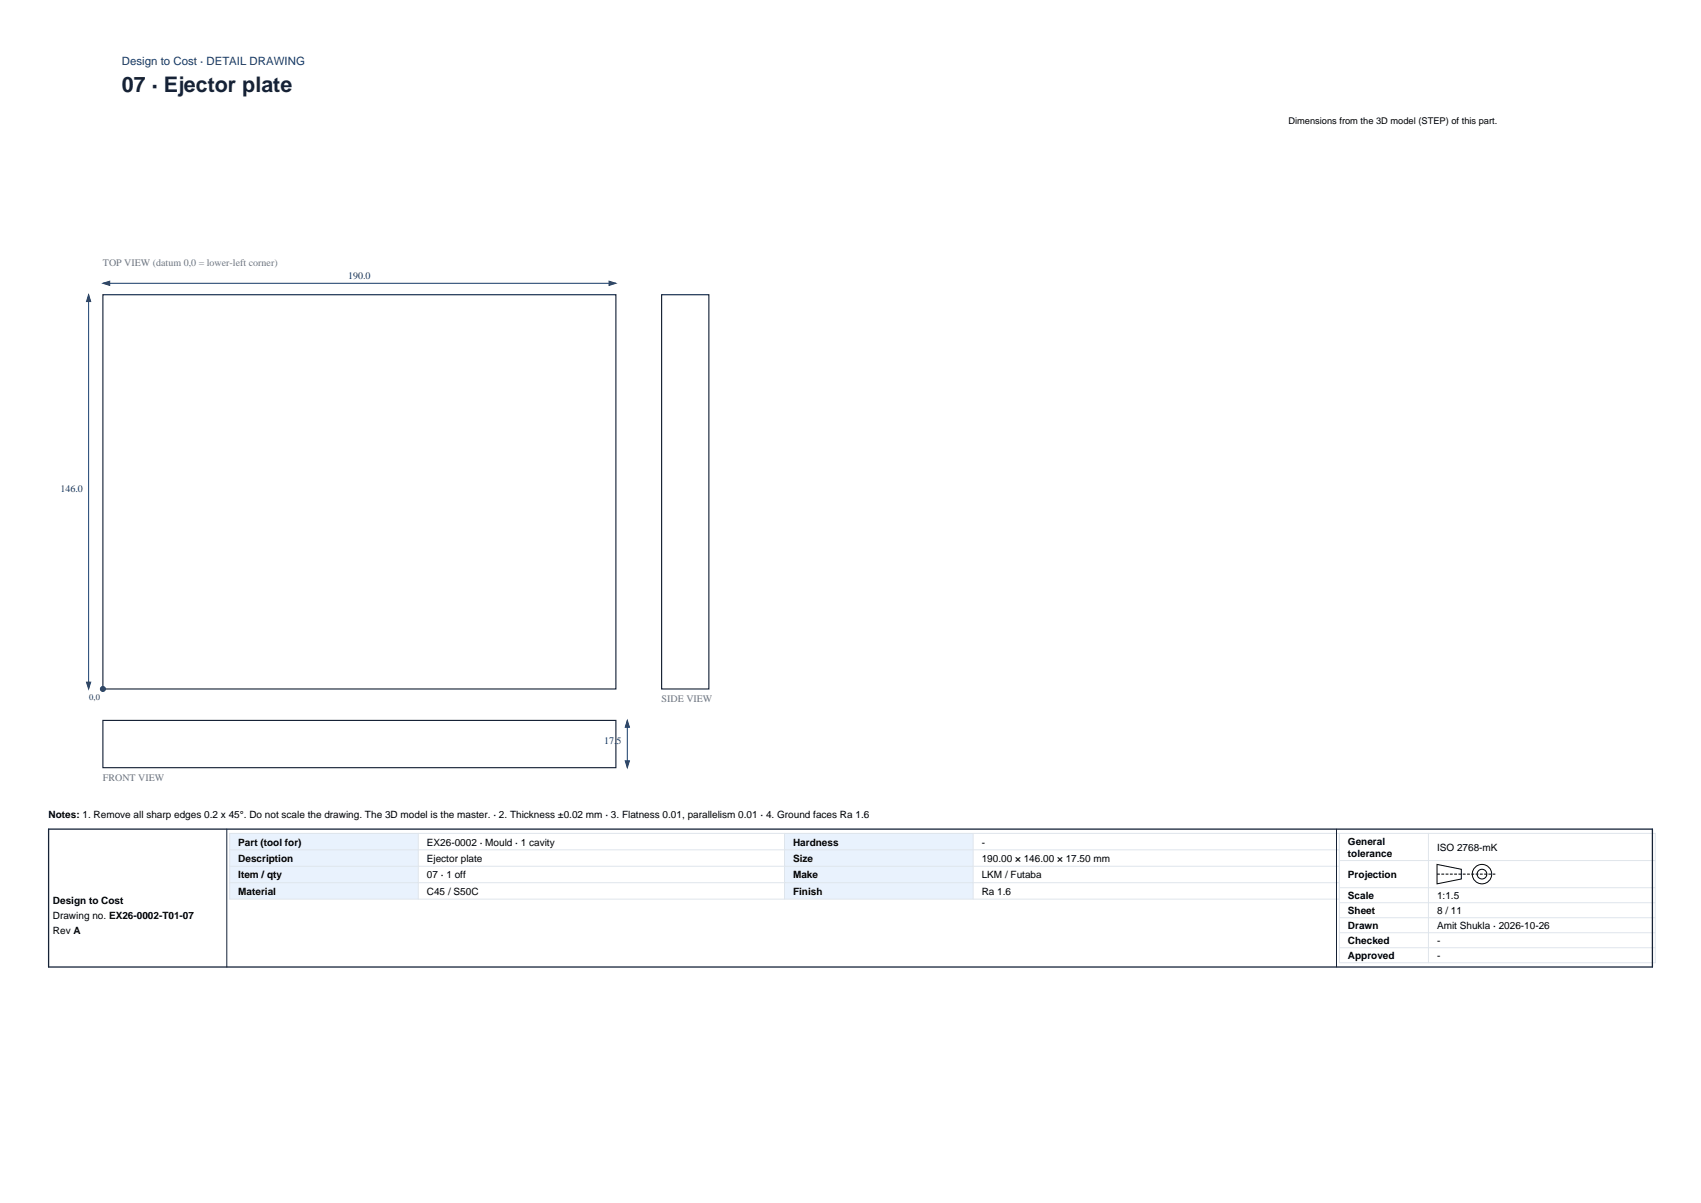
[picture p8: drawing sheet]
<svg xmlns="http://www.w3.org/2000/svg" width="420mm" height="297mm" viewBox="0 0 420 297" stroke-linecap="round" stroke-linejoin="round" font-family="sans-serif">
<defs><g id="words">
<text font-size="5.3" fill="#152238" x="30.1" y="22.7">07 · Ejector plate</text>
<text font-size="2.8" fill="#123a6b" x="30.1" y="16">Design to Cost · DETAIL DRAWING</text>
<g font-size="2.5" fill="#6b7683">
<text x="25.4" y="65.7">TOP VIEW (datum 0,0 = lower-left corner)</text>
<text x="163.4" y="173.3">SIDE VIEW</text>
<text x="25.4" y="192.7">FRONT VIEW</text>
</g>
<g font-size="2.5" fill="#123a6b">
<text x="86" y="68.9">190.0</text>
<text x="14.9" y="121.4">146.0</text>
<text x="149.2" y="183.7">17.5</text>
</g>
<g font-size="2.5">
<text x="12" y="201.9">Notes: 1. Remove all sharp edges 0.2 x 45°. Do not scale the drawing. The 3D model is the master. · 2. Thickness ±0.02 mm · 3. Flatness 0.01, parallelism 0.01 · 4. Ground faces Ra 1.6</text>
<text x="58.8" y="208.8">Part (tool for)</text>
<text x="105.4" y="208.8">EX26-0002 · Mould · 1 cavity</text>
<text x="195.8" y="208.8">Hardness</text>
<text x="242.4" y="208.8">-</text>
<text x="332.8" y="208.6">General</text>
<text x="58.8" y="212.8">Description</text>
<text x="105.4" y="212.8">Ejector plate</text>
<text x="195.8" y="212.8">Size</text>
<text x="242.4" y="212.8">190.00 × 146.00 × 17.50 mm</text>
<text x="332.8" y="211.6">tolerance</text>
<text x="354.8" y="210.1">ISO 2768-mK</text>
<text x="58.8" y="216.9">Item / qty</text>
<text x="58.8" y="220.9">Material</text>
<text x="105.4" y="216.9">07 · 1 off</text>
<text x="105.4" y="220.9">C45 / S50C</text>
<text x="195.8" y="216.9">Make</text>
<text x="195.8" y="220.9">Finish</text>
<text x="242.4" y="216.9">LKM / Futaba</text>
<text x="242.4" y="220.9">Ra 1.6</text>
<text x="332.8" y="216.8">Projection</text>
<text x="332.8" y="222">Scale</text>
<text x="354.8" y="222">1:1.5</text>
<text x="13.1" y="223.3">Design to Cost</text>
<text x="13.1" y="227">Drawing no. EX26-0002-T01-07</text>
<text x="332.8" y="225.7">Sheet</text>
<text x="354.8" y="225.7">8 / 11</text>
<text x="13.1" y="230.7">Rev A</text>
<text x="332.8" y="229.4">Drawn</text>
<text x="332.8" y="233.1">Checked</text>
<text x="354.8" y="229.4">Amit Shukla · 2026-10-26</text>
<text x="354.8" y="233.1">-</text>
<text x="332.8" y="236.8">Approved</text>
<text x="354.8" y="236.8">-</text>
</g>
<text font-size="2.3" x="318.1" y="30.6">Dimensions from the 3D model (STEP) of this part.</text>
<text font-size="2.1" fill="#123a6b" x="22.1" y="172.9">0,0</text>
</g></defs>
<path d="M25.4 72.8h126.7v97.3h-126.7zM163.4 72.8h11.6v97.3h-11.6zM25.4 177.9h126.7v11.6h-126.7z" fill="none" stroke="#152238" stroke-width=".28"/>
<circle cx="25.4" cy="170.1" r=".56" fill="#123a6b" stroke="#123a6b" stroke-width=".35"/>
<path d="M21.9 72.8v97.3M25.4 69.9h126.7M154.9 177.9v11.6" fill="none" stroke="#123a6b" stroke-width=".25"/>
<g fill="#123a6b" stroke="#123a6b" stroke-width=".25">
<path d="M25.4 69.9l1.7-.5v1.1z"/>
<path d="M150.4 69.4l1.7 .5-1.7 .6z"/>
<path d="M21.4 168.4h1l-.5 1.7z"/>
<path d="M21.9 72.8l.5 1.6h-1z"/>
<path d="M154.4 187.8h1l-.5 1.7z"/>
<path d="M154.9 177.9l.5 1.6h-1z"/>
</g>
<g fill="#e9f2fd">
<path d="M56.7 205.8h46.6v16.2h-46.6z" fill-rule="evenodd"/>
<path d="M193.7 205.8h46.6v16.2h-46.6z" fill-rule="evenodd"/>
</g>
<g fill="none" stroke="#dfe5ec" stroke-width=".25">
<path d="M56.7 209.8h274M56.7 213.9h274M56.7 217.9h274M103.3 205.8v16.2M193.7 205.8v16.2M240.3 205.8v16.2M330.7 205.8v31.9h78v-31.9h-352v16.2h274M330.7 212.5h78M330.7 219.2h78M352.7 205.8v31.9M330.7 222.9h78M330.7 226.6h78"/>
<path d="M330.7 230.3h78M330.7 234h78"/>
</g>
<g fill="none" stroke="#000" stroke-width=".25">
<path d="M354.8 213.4l6 1.2v2.4l-6 1.2z"/>
<circle cx="365.9" cy="215.8" r="2.4"/>
<circle cx="365.9" cy="215.8" r="1.2"/>
</g>
<path d="M354.8 215.8h14.4" fill="none" stroke="#000" stroke-width=".25" stroke-dasharray=".7 .4" stroke-linecap="butt"/>
<path d="M12 204.7h396v34h-396z" fill="none" stroke="#152238" stroke-width=".32"/>
<path d="M56 204.7v34M330 204.7v34" fill="none" stroke="#152238" stroke-width=".25"/>
<use href="#words"/>
</svg>
